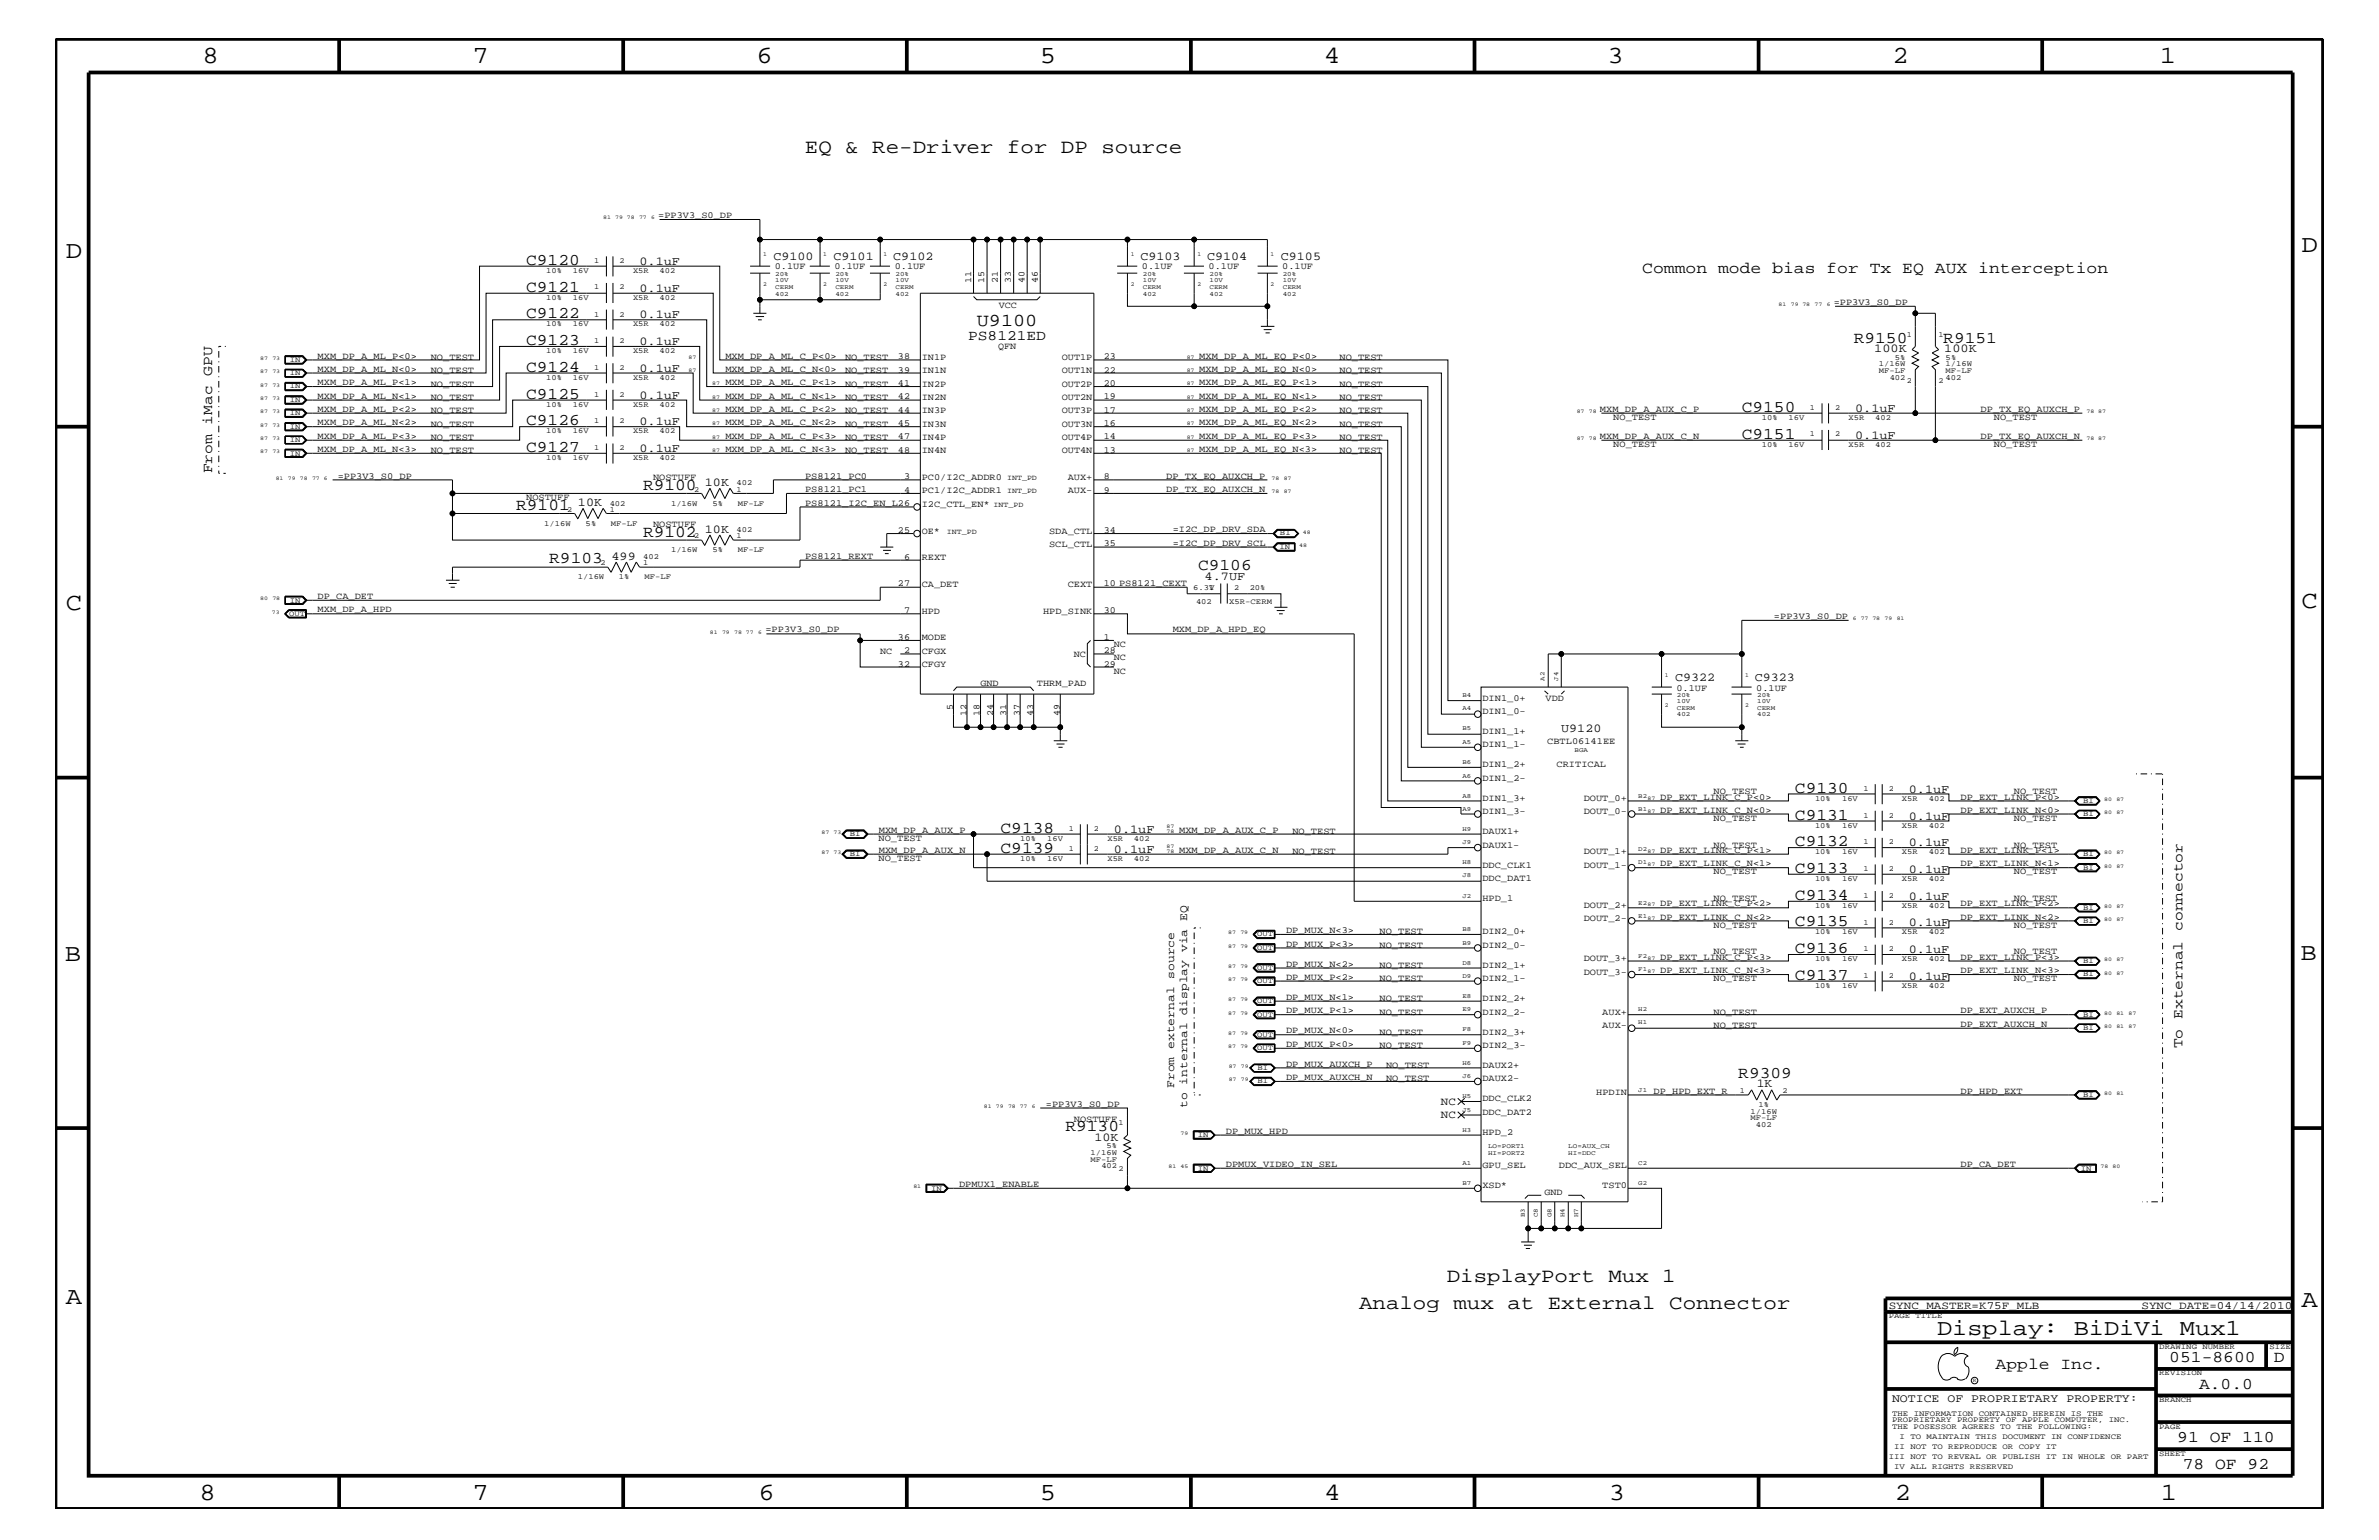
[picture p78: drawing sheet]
<svg xmlns="http://www.w3.org/2000/svg" width="432mm" height="279mm" viewBox="0 0 432 279" stroke-linecap="round" stroke-linejoin="round" font-family="sans-serif">
<defs><g id="words">
<g font-size="4.5">
<text x="36.7" y="11.5">8</text>
<text x="85.8" y="11.5">7</text>
<text x="137.3" y="11.5">6</text>
<text x="188.7" y="11.5">5</text>
<text x="240.3" y="11.5">4</text>
<text x="291.8" y="11.5">3</text>
<text x="343.5" y="11.5">2</text>
<text x="392" y="11.5">1</text>
<text x="11.9" y="46.8">D</text>
<text x="417.7" y="45.7">D</text>
<text x="11.9" y="110.6">C</text>
<text x="417.7" y="110.3">C</text>
<text x="11.8" y="174.3">B</text>
<text x="417.6" y="174.2">B</text>
<text x="11.9" y="236.7">A</text>
<text x="417.7" y="237.1">A</text>
<text x="36.2" y="272.1">8</text>
<text x="85.8" y="272.1">7</text>
<text x="137.7" y="272.1">6</text>
<text x="188.7" y="272.1">5</text>
<text x="240.4" y="272.1">4</text>
<text x="292" y="272.1">3</text>
<text x="343.9" y="272.1">2</text>
<text x="392.2" y="272.1">1</text>
</g>
<text font-size="4.1" x="351.6" y="242.3">Display: BiDiVi Mux1</text>
<g font-size="3.6">
<text x="146.1" y="27.7">EQ &amp; Re-Driver for DP source</text>
<text x="262.6" y="232.6">DisplayPort Mux 1</text>
<text x="246.7" y="237.4">Analog mux at External Connector</text>
</g>
<text font-size="3.3" x="177.3" y="59.2">U9100</text>
<g font-size="3">
<text x="95.5" y="52.9">C9121</text>
<text x="95.5" y="48">C9120</text>
<text x="298.1" y="49.6">Common mode bias for Tx EQ AUX interception</text>
<text x="95.5" y="57.8">C9122</text>
<text x="95.5" y="62.6">C9123</text>
<text x="336.5" y="62.2">R9150</text>
<text x="352.7" y="62.2">R9151</text>
<text x="95.5" y="67.5">C9124</text>
<text x="95.5" y="77.2">C9126</text>
<text x="95.5" y="72.3">C9125</text>
<text x="316.1" y="74.7">C9150</text>
<text x="95.5" y="82">C9127</text>
<text x="316.1" y="79.6">C9151</text>
<text x="116.7" y="88.9">R9100</text>
<text x="93.7" y="92.6">R9101</text>
<text x="116.7" y="97.4">R9102</text>
<text x="99.7" y="102.2">R9103</text>
<text x="217.5" y="103.5">C9106</text>
<text x="325.8" y="143.9">C9130</text>
<text x="325.8" y="148.7">C9131</text>
<text x="181.6" y="151.1">C9138</text>
<text x="181.6" y="154.7">C9139</text>
<text x="325.8" y="153.5">C9132</text>
<text x="325.8" y="158.4">C9133</text>
<text x="325.8" y="163.3">C9134</text>
<text x="325.8" y="168.1">C9135</text>
<text x="325.8" y="172.9">C9136</text>
<text x="325.8" y="177.7">C9137</text>
<text x="315.5" y="195.6">R9309</text>
<text x="193.4" y="205.2">R9130</text>
<text x="362.2" y="248.4">Apple Inc.</text>
<text x="393.7" y="247.1">051-8600</text>
<text x="399.2" y="252">A.0.0</text>
<text x="412.7" y="247.1">D</text>
<text x="395.2" y="261.6">91 OF 110</text>
<text x="396.2" y="266.6">78 OF 92</text>
</g>
<g font-size="2.6">
<text x="175.7" y="61.7">PS8121ED</text>
<text x="38.5" y="85.9" transform="rotate(-90 38.5 85.9)">From iMac GPU</text>
<text x="396.2" y="190.2" transform="rotate(-90 396.2 190.2)">To External connector</text>
</g>
<g font-size="2.2">
<text x="140.4" y="47.1">C9100</text>
<text x="151.3" y="47.1">C9101</text>
<text x="162.1" y="47.1">C9102</text>
<text x="207" y="47.1">C9103</text>
<text x="219.1" y="47.1">C9104</text>
<text x="232.5" y="47.1">C9105</text>
<text x="116.1" y="52.9">0.1uF</text>
<text x="116.1" y="48">0.1uF</text>
<text x="116.1" y="57.8">0.1uF</text>
<text x="116.1" y="62.6">0.1uF</text>
<text x="340.2" y="64">100K</text>
<text x="352.9" y="64">100K</text>
<text x="116.1" y="67.5">0.1uF</text>
<text x="116.1" y="77.2">0.1uF</text>
<text x="116.1" y="72.3">0.1uF</text>
<text x="336.7" y="74.7">0.1uF</text>
<text x="116.1" y="82">0.1uF</text>
<text x="336.7" y="79.6">0.1uF</text>
<text x="127.9" y="88.2">10K</text>
<text x="104.9" y="91.8">10K</text>
<text x="111" y="101.5">499</text>
<text x="127.9" y="96.7">10K</text>
<text x="218.7" y="105.3">4.7UF</text>
<text x="304" y="123.5">C9322</text>
<text x="318.5" y="123.5">C9323</text>
<text x="283.4" y="132.9">U9120</text>
<text x="346.5" y="143.9">0.1uF</text>
<text x="346.5" y="148.7">0.1uF</text>
<text x="202.2" y="151.1">0.1uF</text>
<text x="202.2" y="154.7">0.1uF</text>
<text x="346.5" y="153.5">0.1uF</text>
<text x="346.5" y="158.4">0.1uF</text>
<text x="346.5" y="163.3">0.1uF</text>
<text x="346.5" y="168.1">0.1uF</text>
<text x="346.5" y="172.9">0.1uF</text>
<text x="346.5" y="177.7">0.1uF</text>
<text x="318.9" y="197.3">1K</text>
<text x="198.6" y="207">10K</text>
</g>
<g font-size="2.1">
<text x="213.1" y="197.4" transform="rotate(-90 213.1 197.4)">From external source</text>
<text x="215.5" y="201" transform="rotate(-90 215.5 201)">to internal display via EQ</text>
<text x="343.4" y="254.4">NOTICE OF PROPRIETARY PROPERTY:</text>
</g>
<g font-size="2">
<text x="261.5" y="200.4">NC</text>
<text x="261.5" y="202.9">NC</text>
<text x="342.8" y="237.4">SYNC_MASTER=K75F_MLB</text>
<text x="388.7" y="237.4">SYNC_DATE=04/14/2010</text>
</g>
<g font-size="1.7">
<text x="119.5" y="39.6">=PP3V3_S0_DP</text>
<text x="140.6" y="48.9">0.1UF</text>
<text x="151.5" y="48.9">0.1UF</text>
<text x="162.4" y="48.9">0.1UF</text>
<text x="176.3" y="51.3" transform="rotate(-90 176.3 51.3)">11</text>
<text x="178.6" y="51.3" transform="rotate(-90 178.6 51.3)">15</text>
<text x="181.1" y="51.3" transform="rotate(-90 181.1 51.3)">21</text>
<text x="183.5" y="51.3" transform="rotate(-90 183.5 51.3)">33</text>
<text x="185.9" y="51.3" transform="rotate(-90 185.9 51.3)">40</text>
<text x="188.4" y="51.3" transform="rotate(-90 188.4 51.3)">46</text>
<text x="207.3" y="48.9">0.1UF</text>
<text x="219.4" y="48.9">0.1UF</text>
<text x="232.7" y="48.9">0.1UF</text>
<text x="181.3" y="55.8">VCC</text>
<text x="332.8" y="55.3">=PP3V3_S0_DP</text>
<text x="57.7" y="65.1">MXM_DP_A_ML_P&lt;0&gt;</text>
<text x="78.2" y="65.3">NO_TEST</text>
<text x="131.7" y="65.1">MXM_DP_A_ML_C_P&lt;0&gt;</text>
<text x="153.4" y="65.3">NO_TEST</text>
<text x="163" y="65.1">38</text>
<text x="167.3" y="65.3">IN1P</text>
<text x="181.1" y="63.4">QFN</text>
<text x="192.7" y="65.3">OUT1P</text>
<text x="200.3" y="65.1">23</text>
<text x="217.7" y="65.1">MXM_DP_A_ML_EQ_P&lt;0&gt;</text>
<text x="243.1" y="65.3">NO_TEST</text>
<text x="57.7" y="69.9">MXM_DP_A_ML_P&lt;1&gt;</text>
<text x="57.7" y="67.5">MXM_DP_A_ML_N&lt;0&gt;</text>
<text x="78.2" y="70.1">NO_TEST</text>
<text x="78.2" y="67.7">NO_TEST</text>
<text x="131.7" y="69.9">MXM_DP_A_ML_C_P&lt;1&gt;</text>
<text x="131.7" y="67.5">MXM_DP_A_ML_C_N&lt;0&gt;</text>
<text x="153.4" y="70.1">NO_TEST</text>
<text x="153.4" y="67.7">NO_TEST</text>
<text x="163" y="70">41</text>
<text x="163" y="67.6">39</text>
<text x="167.3" y="67.7">IN1N</text>
<text x="167.3" y="70.1">IN2P</text>
<text x="192.7" y="70.1">OUT2P</text>
<text x="192.7" y="67.7">OUT1N</text>
<text x="200.3" y="70">20</text>
<text x="200.3" y="67.6">22</text>
<text x="217.7" y="67.5">MXM_DP_A_ML_EQ_N&lt;0&gt;</text>
<text x="217.7" y="69.9">MXM_DP_A_ML_EQ_P&lt;1&gt;</text>
<text x="243.1" y="67.7">NO_TEST</text>
<text x="243.1" y="70.1">NO_TEST</text>
<text x="57.7" y="72.3">MXM_DP_A_ML_N&lt;1&gt;</text>
<text x="57.7" y="74.7">MXM_DP_A_ML_P&lt;2&gt;</text>
<text x="57.7" y="77.2">MXM_DP_A_ML_N&lt;2&gt;</text>
<text x="78.2" y="72.6">NO_TEST</text>
<text x="78.2" y="75">NO_TEST</text>
<text x="78.2" y="77.4">NO_TEST</text>
<text x="131.7" y="74.7">MXM_DP_A_ML_C_P&lt;2&gt;</text>
<text x="131.7" y="77.2">MXM_DP_A_ML_C_N&lt;2&gt;</text>
<text x="131.7" y="72.3">MXM_DP_A_ML_C_N&lt;1&gt;</text>
<text x="153.4" y="75">NO_TEST</text>
<text x="153.4" y="77.4">NO_TEST</text>
<text x="153.4" y="72.6">NO_TEST</text>
<text x="163" y="74.9">44</text>
<text x="163" y="77.3">45</text>
<text x="163" y="72.4">42</text>
<text x="167.3" y="72.6">IN2N</text>
<text x="167.3" y="75">IN3P</text>
<text x="167.3" y="77.4">IN3N</text>
<text x="192.7" y="77.4">OUT3N</text>
<text x="192.7" y="75">OUT3P</text>
<text x="192.7" y="72.6">OUT2N</text>
<text x="200.3" y="74.9">17</text>
<text x="200.3" y="77.3">16</text>
<text x="200.3" y="72.4">19</text>
<text x="217.7" y="72.3">MXM_DP_A_ML_EQ_N&lt;1&gt;</text>
<text x="217.7" y="77.2">MXM_DP_A_ML_EQ_N&lt;2&gt;</text>
<text x="217.7" y="74.7">MXM_DP_A_ML_EQ_P&lt;2&gt;</text>
<text x="243.1" y="72.6">NO_TEST</text>
<text x="243.1" y="77.4">NO_TEST</text>
<text x="243.1" y="75">NO_TEST</text>
<text x="290.4" y="74.7">MXM_DP_A_AUX_C_P</text>
<text x="292.8" y="76.2">NO_TEST</text>
<text x="359.5" y="74.7">DP_TX_EQ_AUXCH_P</text>
<text x="361.9" y="76.2">NO_TEST</text>
<text x="57.7" y="79.6">MXM_DP_A_ML_P&lt;3&gt;</text>
<text x="57.7" y="82">MXM_DP_A_ML_N&lt;3&gt;</text>
<text x="78.2" y="79.9">NO_TEST</text>
<text x="78.2" y="82.2">NO_TEST</text>
<text x="131.7" y="79.6">MXM_DP_A_ML_C_P&lt;3&gt;</text>
<text x="131.7" y="82">MXM_DP_A_ML_C_N&lt;3&gt;</text>
<text x="153.4" y="79.9">NO_TEST</text>
<text x="153.4" y="82.2">NO_TEST</text>
<text x="163" y="79.7">47</text>
<text x="163" y="82.2">48</text>
<text x="167.3" y="79.9">IN4P</text>
<text x="167.3" y="82.2">IN4N</text>
<text x="192.7" y="82.2">OUT4N</text>
<text x="192.7" y="79.9">OUT4P</text>
<text x="200.3" y="79.7">14</text>
<text x="200.3" y="82.2">13</text>
<text x="217.7" y="82">MXM_DP_A_ML_EQ_N&lt;3&gt;</text>
<text x="217.7" y="79.6">MXM_DP_A_ML_EQ_P&lt;3&gt;</text>
<text x="243.1" y="82.2">NO_TEST</text>
<text x="243.1" y="79.9">NO_TEST</text>
<text x="290.4" y="79.6">MXM_DP_A_AUX_C_N</text>
<text x="292.8" y="81.1">NO_TEST</text>
<text x="359.5" y="79.6">DP_TX_EQ_AUXCH_N</text>
<text x="361.9" y="81.1">NO_TEST</text>
<text x="61.3" y="86.9">=PP3V3_S0_DP</text>
<text x="118.5" y="87.1">NOSTUFF</text>
<text x="146.1" y="86.9">PS8121_PC0</text>
<text x="146.1" y="89.3">PS8121_PC1</text>
<text x="164.1" y="89.4">4</text>
<text x="164.1" y="87">3</text>
<text x="167.3" y="87.1">PC0/I2C_ADDR0</text>
<text x="167.3" y="89.5">PC1/I2C_ADDR1</text>
<text x="193.8" y="87.1">AUX+</text>
<text x="193.8" y="89.5">AUX-</text>
<text x="200.3" y="87">8</text>
<text x="200.3" y="89.4">9</text>
<text x="211.7" y="86.9">DP_TX_EQ_AUXCH_P</text>
<text x="211.7" y="89.3">DP_TX_EQ_AUXCH_N</text>
<text x="95.5" y="90.7">NOSTUFF</text>
<text x="118.5" y="95.6">NOSTUFF</text>
<text x="146.1" y="91.7">PS8121_I2C_EN_L26</text>
<text x="167.3" y="92">I2C_CTL_EN*</text>
<text x="146.1" y="101.4">PS8121_REXT</text>
<text x="163" y="96.7">25</text>
<text x="164.1" y="101.5">6</text>
<text x="167.3" y="101.6">REXT</text>
<text x="167.3" y="96.8">OE*</text>
<text x="190.4" y="96.8">SDA_CTL</text>
<text x="190.4" y="99.3">SCL_CTL</text>
<text x="200.3" y="96.7">34</text>
<text x="200.3" y="99.1">35</text>
<text x="212.9" y="96.5">=I2C_DP_DRV_SDA</text>
<text x="212.9" y="99">=I2C_DP_DRV_SCL</text>
<text x="163" y="106.4">27</text>
<text x="167.3" y="106.5">CA_DET</text>
<text x="193.8" y="106.5">CEXT</text>
<text x="200.3" y="106.4">10 PS8121_CEXT</text>
<text x="57.7" y="111.1">MXM_DP_A_HPD</text>
<text x="57.7" y="108.7">DP_CA_DET</text>
<text x="164.1" y="111.2">7</text>
<text x="167.3" y="111.4">HPD</text>
<text x="189.3" y="111.4">HPD_SINK</text>
<text x="200.3" y="111.2">30</text>
<text x="322" y="112.3">=PP3V3_S0_DP</text>
<text x="138.9" y="114.8">=PP3V3_S0_DP</text>
<text x="159.8" y="118.6">NC</text>
<text x="163" y="116.1">36</text>
<text x="164.1" y="118.5">2</text>
<text x="167.3" y="118.6">CFGX</text>
<text x="167.3" y="116.2">MODE</text>
<text x="194.9" y="119.2">NC</text>
<text x="200.3" y="118.5">28</text>
<text x="200.3" y="116.1">1</text>
<text x="202.2" y="117.4">NC</text>
<text x="202.2" y="119.8">NC</text>
<text x="212.9" y="114.8">MXM_DP_A_HPD_EQ</text>
<text x="163" y="120.9">32</text>
<text x="167.3" y="121">CFGY</text>
<text x="178" y="124.4">GND</text>
<text x="188.2" y="124.4">THRM_PAD</text>
<text x="200.3" y="120.9">29</text>
<text x="202.2" y="122.3">NC</text>
<text x="304.3" y="125.3">0.1UF</text>
<text x="318.8" y="125.3">0.1UF</text>
<text x="173" y="128.8" transform="rotate(-90 173 128.8)">5</text>
<text x="175.4" y="129.9" transform="rotate(-90 175.4 129.9)">12</text>
<text x="177.8" y="129.9" transform="rotate(-90 177.8 129.9)">18</text>
<text x="180.3" y="129.9" transform="rotate(-90 180.3 129.9)">24</text>
<text x="182.6" y="129.9" transform="rotate(-90 182.6 129.9)">31</text>
<text x="185.1" y="129.9" transform="rotate(-90 185.1 129.9)">37</text>
<text x="187.5" y="129.9" transform="rotate(-90 187.5 129.9)">43</text>
<text x="192.4" y="129.9" transform="rotate(-90 192.4 129.9)">49</text>
<text x="269.1" y="129.6">DIN1_0-</text>
<text x="269.1" y="127.1">DIN1_0+</text>
<text x="280.5" y="127.1">VDD</text>
<text x="269.1" y="133.2">DIN1_1+</text>
<text x="269.1" y="135.6">DIN1_1-</text>
<text x="280.8" y="135">CBTL06141EE</text>
<text x="269.1" y="141.7">DIN1_2-</text>
<text x="269.1" y="139.2">DIN1_2+</text>
<text x="282.5" y="139.2">CRITICAL</text>
<text x="269.1" y="147.7">DIN1_3-</text>
<text x="269.1" y="145.3">DIN1_3+</text>
<text x="287.4" y="145.3">DOUT_0+</text>
<text x="287.4" y="147.7">DOUT_0-</text>
<text x="301.3" y="145.1">DP_EXT_LINK_C_P&lt;0&gt;</text>
<text x="301.3" y="147.5">DP_EXT_LINK_C_N&lt;0&gt;</text>
<text x="311" y="144">NO_TEST</text>
<text x="311" y="149">NO_TEST</text>
<text x="355.9" y="145.1">DP_EXT_LINK_P&lt;0&gt;</text>
<text x="355.9" y="147.5">DP_EXT_LINK_N&lt;0&gt;</text>
<text x="365.5" y="144">NO_TEST</text>
<text x="365.5" y="149">NO_TEST</text>
<text x="159.5" y="152.6">NO_TEST</text>
<text x="159.5" y="151.1">MXM_DP_A_AUX_P</text>
<text x="159.5" y="154.7">MXM_DP_A_AUX_N</text>
<text x="214" y="151.1">MXM_DP_A_AUX_C_P</text>
<text x="214" y="154.7">MXM_DP_A_AUX_C_N</text>
<text x="234.6" y="155">NO_TEST</text>
<text x="234.6" y="151.3">NO_TEST</text>
<text x="269.1" y="151.3">DAUX1+</text>
<text x="269.1" y="153.8">DAUX1-</text>
<text x="287.4" y="155">DOUT_1+</text>
<text x="301.3" y="154.7">DP_EXT_LINK_C_P&lt;1&gt;</text>
<text x="311" y="153.8">NO_TEST</text>
<text x="355.9" y="154.7">DP_EXT_LINK_P&lt;1&gt;</text>
<text x="365.5" y="153.8">NO_TEST</text>
<text x="159.5" y="156.2">NO_TEST</text>
<text x="269.1" y="157.4">DDC_CLK1</text>
<text x="269.1" y="159.9">DDC_DAT1</text>
<text x="287.4" y="157.4">DOUT_1-</text>
<text x="301.3" y="157.2">DP_EXT_LINK_C_N&lt;1&gt;</text>
<text x="311" y="158.6">NO_TEST</text>
<text x="355.9" y="157.2">DP_EXT_LINK_N&lt;1&gt;</text>
<text x="365.5" y="158.6">NO_TEST</text>
<text x="269.1" y="163.5">HPD_1</text>
<text x="287.4" y="164.7">DOUT_2+</text>
<text x="287.4" y="167.1">DOUT_2-</text>
<text x="301.3" y="164.5">DP_EXT_LINK_C_P&lt;2&gt;</text>
<text x="301.3" y="166.9">DP_EXT_LINK_C_N&lt;2&gt;</text>
<text x="311" y="163.5">NO_TEST</text>
<text x="355.9" y="164.5">DP_EXT_LINK_P&lt;2&gt;</text>
<text x="355.9" y="166.9">DP_EXT_LINK_N&lt;2&gt;</text>
<text x="365.5" y="163.5">NO_TEST</text>
<text x="233.4" y="171.7">DP_MUX_P&lt;3&gt;</text>
<text x="233.4" y="169.3">DP_MUX_N&lt;3&gt;</text>
<text x="250.4" y="172">NO_TEST</text>
<text x="250.4" y="169.5">NO_TEST</text>
<text x="269.1" y="172">DIN2_0-</text>
<text x="269.1" y="169.5">DIN2_0+</text>
<text x="311" y="173.2">NO_TEST</text>
<text x="311" y="168.3">NO_TEST</text>
<text x="365.5" y="168.3">NO_TEST</text>
<text x="365.5" y="173.2">NO_TEST</text>
<text x="233.4" y="177.7">DP_MUX_P&lt;2&gt;</text>
<text x="233.4" y="175.4">DP_MUX_N&lt;2&gt;</text>
<text x="250.4" y="178">NO_TEST</text>
<text x="250.4" y="175.6">NO_TEST</text>
<text x="269.1" y="175.6">DIN2_1+</text>
<text x="269.1" y="178">DIN2_1-</text>
<text x="287.4" y="174.4">DOUT_3+</text>
<text x="287.4" y="176.8">DOUT_3-</text>
<text x="301.3" y="176.6">DP_EXT_LINK_C_N&lt;3&gt;</text>
<text x="301.3" y="174.2">DP_EXT_LINK_C_P&lt;3&gt;</text>
<text x="311" y="178">NO_TEST</text>
<text x="355.9" y="176.6">DP_EXT_LINK_N&lt;3&gt;</text>
<text x="355.9" y="174.2">DP_EXT_LINK_P&lt;3&gt;</text>
<text x="365.5" y="178">NO_TEST</text>
<text x="233.4" y="181.4">DP_MUX_N&lt;1&gt;</text>
<text x="233.4" y="183.8">DP_MUX_P&lt;1&gt;</text>
<text x="250.4" y="181.6">NO_TEST</text>
<text x="250.4" y="184.1">NO_TEST</text>
<text x="269.1" y="181.6">DIN2_2+</text>
<text x="269.1" y="184.1">DIN2_2-</text>
<text x="290.8" y="184.1">AUX+</text>
<text x="311" y="184.1">NO_TEST</text>
<text x="355.9" y="183.8">DP_EXT_AUXCH_P</text>
<text x="233.4" y="187.5">DP_MUX_N&lt;0&gt;</text>
<text x="233.4" y="189.9">DP_MUX_P&lt;0&gt;</text>
<text x="250.4" y="187.7">NO_TEST</text>
<text x="250.4" y="190.2">NO_TEST</text>
<text x="269.1" y="187.7">DIN2_3+</text>
<text x="269.1" y="190.2">DIN2_3-</text>
<text x="290.8" y="186.5">AUX-</text>
<text x="311" y="186.5">NO_TEST</text>
<text x="355.9" y="186.3">DP_EXT_AUXCH_N</text>
<text x="233.4" y="195.9">DP_MUX_AUXCH_N</text>
<text x="233.4" y="193.6">DP_MUX_AUXCH_P</text>
<text x="251.6" y="196.2">NO_TEST</text>
<text x="251.6" y="193.7">NO_TEST</text>
<text x="269.1" y="196.2">DAUX2-</text>
<text x="269.1" y="193.7">DAUX2+</text>
<text x="189.8" y="200.9">=PP3V3_S0_DP</text>
<text x="194.9" y="203.5">NOSTUFF</text>
<text x="269.1" y="202.3">DDC_DAT2</text>
<text x="269.1" y="199.8">DDC_CLK2</text>
<text x="289.7" y="198.7">HPDIN</text>
<text x="300.1" y="198.4">DP_HPD_EXT_R</text>
<text x="355.9" y="198.4">DP_HPD_EXT</text>
<text x="222.5" y="205.7">DP_MUX_HPD</text>
<text x="269.1" y="205.9">HPD_2</text>
<text x="174.1" y="215.3">DPMUX1_ENABLE</text>
<text x="222.5" y="211.7">DPMUX_VIDEO_IN_SEL</text>
<text x="269.1" y="215.6">XSD*</text>
<text x="269.1" y="211.9">GPU_SEL</text>
<text x="283" y="211.9">DDC_AUX_SEL</text>
<text x="290.8" y="215.6">TST0</text>
<text x="355.9" y="211.7">DP_CA_DET</text>
<text x="280.3" y="216.9">GND</text>
</g>
<g font-size="1.4">
<text x="107.9" y="47.7">1</text>
<text x="112.4" y="47.7">2</text>
<text x="99.1" y="49.6">10%</text>
<text x="104" y="49.6">16V</text>
<text x="107.9" y="52.5">1</text>
<text x="112.4" y="52.5">2</text>
<text x="114.9" y="49.6">X5R</text>
<text x="119.7" y="49.6">402</text>
<text x="99.1" y="54.4">10%</text>
<text x="99.1" y="59.2">10%</text>
<text x="104" y="54.4">16V</text>
<text x="104" y="59.2">16V</text>
<text x="107.9" y="57.4">1</text>
<text x="112.4" y="57.4">2</text>
<text x="114.9" y="59.2">X5R</text>
<text x="114.9" y="54.4">X5R</text>
<text x="119.7" y="54.4">402</text>
<text x="119.7" y="59.2">402</text>
<text x="52.6" y="65.6">IN</text>
<text x="99.1" y="64">10%</text>
<text x="104" y="64">16V</text>
<text x="107.9" y="62.3">1</text>
<text x="112.4" y="62.3">2</text>
<text x="114.9" y="64">X5R</text>
<text x="119.7" y="64">402</text>
<text x="343.9" y="65.3">5%</text>
<text x="346.1" y="61.1">1</text>
<text x="351.9" y="61.1">1</text>
<text x="353.1" y="65.3">5%</text>
<text x="52.6" y="68.1">IN</text>
<text x="52.6" y="70.5">IN</text>
<text x="99.1" y="68.9">10%</text>
<text x="104" y="68.9">16V</text>
<text x="107.9" y="72">1</text>
<text x="107.9" y="67.1">1</text>
<text x="112.4" y="72">2</text>
<text x="112.4" y="67.1">2</text>
<text x="114.9" y="68.9">X5R</text>
<text x="119.7" y="68.9">402</text>
<text x="341" y="67.7">MF-LF</text>
<text x="341" y="66.5">1/16W</text>
<text x="343" y="68.9">402</text>
<text x="346.1" y="69.5">2</text>
<text x="351.9" y="69.5">2</text>
<text x="353.1" y="67.7">MF-LF</text>
<text x="353.1" y="68.9">402</text>
<text x="353.1" y="66.5">1/16W</text>
<text x="52.6" y="72.9">IN</text>
<text x="52.6" y="77.8">IN</text>
<text x="52.6" y="75.4">IN</text>
<text x="99.1" y="73.8">10%</text>
<text x="104" y="73.8">16V</text>
<text x="107.9" y="76.8">1</text>
<text x="112.4" y="76.8">2</text>
<text x="114.9" y="73.8">X5R</text>
<text x="119.7" y="73.8">402</text>
<text x="319.8" y="76.2">10%</text>
<text x="324.6" y="76.2">16V</text>
<text x="328.5" y="74.4">1</text>
<text x="333.1" y="74.4">2</text>
<text x="335.5" y="76.2">X5R</text>
<text x="340.4" y="76.2">402</text>
<text x="52.6" y="82.7">IN</text>
<text x="52.6" y="80.2">IN</text>
<text x="99.1" y="83.5">10%</text>
<text x="99.1" y="78.6">10%</text>
<text x="104" y="83.5">16V</text>
<text x="104" y="78.6">16V</text>
<text x="107.9" y="81.6">1</text>
<text x="112.4" y="81.6">2</text>
<text x="114.9" y="83.5">X5R</text>
<text x="114.9" y="78.6">X5R</text>
<text x="119.7" y="83.5">402</text>
<text x="119.7" y="78.6">402</text>
<text x="319.8" y="81.1">10%</text>
<text x="324.6" y="81.1">16V</text>
<text x="328.5" y="79.2">1</text>
<text x="333.1" y="79.2">2</text>
<text x="335.5" y="81.1">X5R</text>
<text x="340.4" y="81.1">402</text>
<text x="126" y="89.2">2</text>
<text x="133.7" y="88.1">402</text>
<text x="133.7" y="89.2">1</text>
<text x="182.8" y="87.1">INT_PD</text>
<text x="182.8" y="89.5">INT_PD</text>
<text x="98.8" y="95.4">1/16W</text>
<text x="103" y="92.8">2</text>
<text x="106.3" y="95.4">5%</text>
<text x="110.7" y="91.7">402</text>
<text x="110.7" y="92.8">1</text>
<text x="110.9" y="95.4">MF-LF</text>
<text x="121.8" y="91.7">1/16W</text>
<text x="129.3" y="91.7">5%</text>
<text x="133.9" y="91.7">MF-LF</text>
<text x="180.3" y="92">INT_PD</text>
<text x="116.8" y="101.4">402</text>
<text x="121.8" y="100.2">1/16W</text>
<text x="126" y="97.6">2</text>
<text x="129.3" y="100.2">5%</text>
<text x="133.7" y="96.5">402</text>
<text x="133.7" y="97.6">1</text>
<text x="133.9" y="100.2">MF-LF</text>
<text x="171.9" y="96.8">INT_PD</text>
<text x="232.2" y="99.6">IN</text>
<text x="232.3" y="97.1">BI</text>
<text x="104.9" y="105">1/16W</text>
<text x="109" y="102.5">2</text>
<text x="112.3" y="105">1%</text>
<text x="116.8" y="102.5">1</text>
<text x="117" y="105">MF-LF</text>
<text x="216.6" y="107.1">6.3V</text>
<text x="219.5" y="107.1">1</text>
<text x="224" y="107.1">2</text>
<text x="226.8" y="107.1">20%</text>
<text x="52.5" y="111.7">OUT</text>
<text x="52.6" y="109.3">IN</text>
<text x="217.1" y="109.5">402</text>
<text x="223.1" y="109.5">X5R-CERM</text>
<text x="338.2" y="143.5">1</text>
<text x="342.8" y="143.5">2</text>
<text x="329.4" y="145.3">10%</text>
<text x="334.3" y="145.3">16V</text>
<text x="338.2" y="148.4">1</text>
<text x="342.8" y="148.4">2</text>
<text x="345.2" y="145.3">X5R</text>
<text x="350.1" y="145.3">402</text>
<text x="378.1" y="145.7">BI</text>
<text x="378.1" y="148.1">BI</text>
<text x="154.3" y="151.8">BI</text>
<text x="154.3" y="155.4">BI</text>
<text x="185.2" y="152.6">10%</text>
<text x="190.1" y="152.6">16V</text>
<text x="194" y="150.7">1</text>
<text x="194" y="154.4">1</text>
<text x="198.5" y="150.7">2</text>
<text x="198.5" y="154.4">2</text>
<text x="201" y="152.6">X5R</text>
<text x="205.8" y="152.6">402</text>
<text x="329.4" y="150.1">10%</text>
<text x="329.4" y="155">10%</text>
<text x="334.3" y="155">16V</text>
<text x="334.3" y="150.1">16V</text>
<text x="338.2" y="153.2">1</text>
<text x="342.8" y="153.2">2</text>
<text x="345.2" y="155">X5R</text>
<text x="345.2" y="150.1">X5R</text>
<text x="350.1" y="155">402</text>
<text x="350.1" y="150.1">402</text>
<text x="378.1" y="155.4">BI</text>
<text x="185.2" y="156.2">10%</text>
<text x="190.1" y="156.2">16V</text>
<text x="201" y="156.2">X5R</text>
<text x="205.8" y="156.2">402</text>
<text x="329.4" y="159.9">10%</text>
<text x="334.3" y="159.9">16V</text>
<text x="338.2" y="158">1</text>
<text x="342.8" y="158">2</text>
<text x="345.2" y="159.9">X5R</text>
<text x="350.1" y="159.9">402</text>
<text x="378.1" y="157.8">BI</text>
<text x="329.4" y="164.7">10%</text>
<text x="334.3" y="164.7">16V</text>
<text x="338.2" y="167.8">1</text>
<text x="338.2" y="162.8">1</text>
<text x="342.8" y="167.8">2</text>
<text x="342.8" y="162.8">2</text>
<text x="345.2" y="164.7">X5R</text>
<text x="350.1" y="164.7">402</text>
<text x="378.1" y="167.5">BI</text>
<text x="378.1" y="165">BI</text>
<text x="228.2" y="169.9">OUT</text>
<text x="228.2" y="172.3">OUT</text>
<text x="329.4" y="169.5">10%</text>
<text x="334.3" y="169.5">16V</text>
<text x="338.2" y="172.6">1</text>
<text x="342.8" y="172.6">2</text>
<text x="345.2" y="169.5">X5R</text>
<text x="350.1" y="169.5">402</text>
<text x="228.2" y="176">OUT</text>
<text x="228.2" y="178.4">OUT</text>
<text x="329.4" y="179.3">10%</text>
<text x="329.4" y="174.4">10%</text>
<text x="334.3" y="179.3">16V</text>
<text x="334.3" y="174.4">16V</text>
<text x="338.2" y="177.4">1</text>
<text x="342.8" y="177.4">2</text>
<text x="345.2" y="179.3">X5R</text>
<text x="345.2" y="174.4">X5R</text>
<text x="350.1" y="179.3">402</text>
<text x="350.1" y="174.4">402</text>
<text x="378.1" y="174.8">BI</text>
<text x="378.1" y="177.2">BI</text>
<text x="228.2" y="182.1">OUT</text>
<text x="228.2" y="184.4">OUT</text>
<text x="378.1" y="184.4">BI</text>
<text x="228.2" y="190.5">OUT</text>
<text x="228.2" y="188.1">OUT</text>
<text x="378.1" y="186.9">BI</text>
<text x="228.3" y="196.5">BI</text>
<text x="228.3" y="194.2">BI</text>
<text x="315.8" y="198.2">1</text>
<text x="317.7" y="203.2">MF-LF</text>
<text x="317.7" y="202">1/16W</text>
<text x="319.2" y="200.9">1%</text>
<text x="323.5" y="198.2">2</text>
<text x="378.1" y="199">BI</text>
<text x="198" y="209.6">1/16W</text>
<text x="200.8" y="208.3">5%</text>
<text x="203" y="204.1">1</text>
<text x="217.4" y="206.3">IN</text>
<text x="318.7" y="204.4">402</text>
<text x="198" y="210.8">MF-LF</text>
<text x="199.9" y="211.9">402</text>
<text x="203" y="212.5">2</text>
<text x="217.4" y="212.4">IN</text>
<text x="377.7" y="212.4">IN</text>
<text x="169" y="216">IN</text>
<text x="342.8" y="239.2">PAGE TITLE</text>
<text x="391.9" y="244.7">DRAWING NUMBER</text>
<text x="411.9" y="244.7">SIZE</text>
<text x="391.9" y="249.5">REVISION</text>
<text x="343.4" y="256.8">THE INFORMATION CONTAINED HEREIN IS THE</text>
<text x="391.9" y="254.4">BRANCH</text>
<text x="343.4" y="259.3">THE POSESSOR AGREES TO THE FOLLOWING:</text>
<text x="343.4" y="258">PROPRIETARY PROPERTY OF APPLE COMPUTER, INC.</text>
<text x="343.8" y="262.9">II NOT TO REPRODUCE OR COPY IT</text>
<text x="344.8" y="261.1">I TO MAINTAIN THIS DOCUMENT IN CONFIDENCE</text>
<text x="391.9" y="259.3">PAGE</text>
<text x="342.8" y="264.7">III NOT TO REVEAL OR PUBLISH IT IN WHOLE OR PART</text>
<text x="343.8" y="266.6">IV ALL RIGHTS RESERVED</text>
<text x="391.9" y="264.1">SHEET</text>
</g>
<g font-size="1.2">
<text x="140.7" y="50.2">20%</text>
<text x="140.7" y="51.3">10V</text>
<text x="140.7" y="52.4">CERM</text>
<text x="140.7" y="53.6">402</text>
<text x="151.6" y="50.2">20%</text>
<text x="151.6" y="51.3">10V</text>
<text x="151.6" y="52.4">CERM</text>
<text x="151.6" y="53.6">402</text>
<text x="162.6" y="50.2">20%</text>
<text x="162.6" y="51.3">10V</text>
<text x="162.6" y="52.4">CERM</text>
<text x="162.6" y="53.6">402</text>
<text x="207.4" y="50.2">20%</text>
<text x="207.4" y="51.3">10V</text>
<text x="207.4" y="52.4">CERM</text>
<text x="207.4" y="53.6">402</text>
<text x="219.5" y="50.2">20%</text>
<text x="219.5" y="51.3">10V</text>
<text x="219.5" y="52.4">CERM</text>
<text x="219.5" y="53.6">402</text>
<text x="232.8" y="50.2">20%</text>
<text x="232.8" y="51.3">10V</text>
<text x="232.8" y="52.4">CERM</text>
<text x="232.8" y="53.6">402</text>
<text x="280.3" y="123.5" transform="rotate(-90 280.3 123.5)">A2</text>
<text x="282.8" y="123.5" transform="rotate(-90 282.8 123.5)">J4</text>
<text x="265.4" y="126.5">B4</text>
<text x="265.4" y="128.9">A4</text>
<text x="304.4" y="130">402</text>
<text x="304.4" y="128.8">CERM</text>
<text x="304.4" y="127.6">10V</text>
<text x="304.4" y="126.5">20%</text>
<text x="318.9" y="128.8">CERM</text>
<text x="318.9" y="127.6">10V</text>
<text x="318.9" y="126.5">20%</text>
<text x="318.9" y="130">402</text>
<text x="265.4" y="132.5">B5</text>
<text x="265.4" y="135">A5</text>
<text x="285.8" y="136.5">BGA</text>
<text x="265.4" y="138.6">B6</text>
<text x="265.4" y="141.1">A6</text>
<text x="265.4" y="144.7">A8</text>
<text x="265.4" y="147.1">A9</text>
<text x="297.3" y="144.7">B2</text>
<text x="297.3" y="147.1">B1</text>
<text x="265.4" y="150.7">H9</text>
<text x="265.4" y="153.2">J9</text>
<text x="297.3" y="154.4">D2</text>
<text x="265.4" y="159.2">J8</text>
<text x="265.4" y="156.8">H8</text>
<text x="297.3" y="156.8">D1</text>
<text x="265.4" y="162.8">J2</text>
<text x="297.3" y="164.1">E2</text>
<text x="297.3" y="166.5">E1</text>
<text x="265.4" y="168.9">B8</text>
<text x="265.4" y="171.4">B9</text>
<text x="297.3" y="173.8">F2</text>
<text x="265.4" y="175">D8</text>
<text x="265.4" y="177.4">D9</text>
<text x="297.3" y="176.2">F1</text>
<text x="265.4" y="181">E8</text>
<text x="265.4" y="183.5">E9</text>
<text x="297.3" y="183.5">H2</text>
<text x="297.3" y="185.9">H1</text>
<text x="265.4" y="187.1">F8</text>
<text x="265.4" y="189.5">F9</text>
<text x="265.4" y="193.2">H6</text>
<text x="265.4" y="195.6">J6</text>
<text x="265.4" y="201.7">J5</text>
<text x="265.4" y="199.2">H5</text>
<text x="297.3" y="198.1">J1</text>
<text x="265.4" y="205.3">H3</text>
<text x="270.1" y="208.3">LO=PORT1</text>
<text x="270.1" y="209.6">HI=PORT2</text>
<text x="284.6" y="209.6">HI=DDC</text>
<text x="284.6" y="208.3">LO=AUX_CH</text>
<text x="265.4" y="215">B7</text>
<text x="265.4" y="211.4">A1</text>
<text x="297.3" y="215">G2</text>
<text x="297.3" y="211.4">C2</text>
<text x="276.8" y="220.8" transform="rotate(-90 276.8 220.8)">B3</text>
<text x="279.1" y="220.8" transform="rotate(-90 279.1 220.8)">C8</text>
<text x="281.6" y="220.8" transform="rotate(-90 281.6 220.8)">G8</text>
<text x="284" y="220.8" transform="rotate(-90 284 220.8)">H4</text>
<text x="286.4" y="220.8" transform="rotate(-90 286.4 220.8)">H7</text>
</g>
<g font-size="1.1">
<text x="138.5" y="46.5">1</text>
<text x="149.4" y="46.5">1</text>
<text x="160.4" y="46.5">1</text>
<text x="205.2" y="46.5">1</text>
<text x="217.3" y="46.5">1</text>
<text x="230.6" y="46.5">1</text>
<text x="138.5" y="51.9">2</text>
<text x="149.4" y="51.9">2</text>
<text x="160.4" y="51.9">2</text>
<text x="205.2" y="51.9">2</text>
<text x="217.3" y="51.9">2</text>
<text x="230.6" y="51.9">2</text>
<text x="302.2" y="122.9">1</text>
<text x="316.7" y="122.9">1</text>
<text x="302.2" y="128.3">2</text>
<text x="316.7" y="128.3">2</text>
</g>
<g font-size="1">
<text x="109.5" y="39.8">81</text>
<text x="111.7" y="39.8">79 78</text>
<text x="116" y="39.8">77</text>
<text x="118.2" y="39.8">6</text>
<text x="322.8" y="55.6">81</text>
<text x="325" y="55.6">79 78</text>
<text x="329.4" y="55.6">77</text>
<text x="331.6" y="55.6">6</text>
<text x="47.2" y="65.3">87</text>
<text x="49.4" y="65.3">73</text>
<text x="125" y="65.1">87</text>
<text x="215.4" y="65.1">87</text>
<text x="47.2" y="67.7">87</text>
<text x="47.2" y="70.1">87</text>
<text x="49.4" y="67.7">73</text>
<text x="49.4" y="70.1">73</text>
<text x="125" y="67.5">87</text>
<text x="129.3" y="69.9">87</text>
<text x="215.4" y="69.9">87</text>
<text x="215.4" y="67.5">87</text>
<text x="47.2" y="72.6">87</text>
<text x="47.2" y="77.4">87</text>
<text x="47.2" y="75">87</text>
<text x="49.4" y="72.6">73</text>
<text x="49.4" y="77.4">73</text>
<text x="49.4" y="75">73</text>
<text x="129.3" y="77.2">87</text>
<text x="129.3" y="72.3">87</text>
<text x="129.3" y="74.7">87</text>
<text x="215.4" y="72.3">87</text>
<text x="215.4" y="77.2">87</text>
<text x="215.4" y="74.7">87</text>
<text x="286.2" y="75">87</text>
<text x="288.4" y="75">78</text>
<text x="378.7" y="75">78 87</text>
<text x="47.2" y="82.2">87</text>
<text x="47.2" y="79.9">87</text>
<text x="49.4" y="82.2">73</text>
<text x="49.4" y="79.9">73</text>
<text x="129.3" y="79.6">87</text>
<text x="129.3" y="82">87</text>
<text x="215.4" y="79.6">87</text>
<text x="215.4" y="82">87</text>
<text x="286.2" y="79.9">87</text>
<text x="288.4" y="79.9">78</text>
<text x="378.7" y="79.9">78 87</text>
<text x="50" y="87.1">81</text>
<text x="52.2" y="87.1">79</text>
<text x="54.4" y="87.1">78</text>
<text x="56.6" y="87.1">77 6</text>
<text x="230.8" y="87.1">78</text>
<text x="230.8" y="89.5">78</text>
<text x="233" y="87.1">87</text>
<text x="233" y="89.5">87</text>
<text x="235.8" y="99.3">48</text>
<text x="236.5" y="96.8">48</text>
<text x="47.2" y="108.9">80</text>
<text x="49.4" y="111.4">73</text>
<text x="49.4" y="108.9">78</text>
<text x="336.3" y="112.6">6</text>
<text x="337.7" y="112.6">77 78</text>
<text x="342.1" y="112.6">79</text>
<text x="344.3" y="112.6">81</text>
<text x="128.9" y="115">81</text>
<text x="131.1" y="115">79</text>
<text x="133.3" y="115">78 77</text>
<text x="137.6" y="115">6</text>
<text x="299" y="145.1">87</text>
<text x="299" y="147.5">87</text>
<text x="381.9" y="145.3">80</text>
<text x="381.9" y="147.7">80</text>
<text x="384.1" y="145.3">87</text>
<text x="384.1" y="147.7">87</text>
<text x="149.1" y="151.3">87</text>
<text x="149.1" y="155">87</text>
<text x="151.3" y="151.3">73</text>
<text x="151.3" y="155">73</text>
<text x="211.8" y="154.7">78</text>
<text x="211.8" y="153.9">87</text>
<text x="211.8" y="151.1">78</text>
<text x="211.8" y="150.2">87</text>
<text x="299" y="154.7">87</text>
<text x="381.9" y="155">80</text>
<text x="384.1" y="155">87</text>
<text x="299" y="157.2">87</text>
<text x="381.9" y="157.4">80</text>
<text x="384.1" y="157.4">87</text>
<text x="299" y="166.9">87</text>
<text x="299" y="164.5">87</text>
<text x="381.9" y="167.1">80</text>
<text x="381.9" y="164.7">80</text>
<text x="384.1" y="167.1">87</text>
<text x="384.1" y="164.7">87</text>
<text x="222.9" y="169.5">87</text>
<text x="222.9" y="172">87</text>
<text x="225.1" y="169.5">79</text>
<text x="225.1" y="172">79</text>
<text x="222.9" y="175.6">87</text>
<text x="222.9" y="178">87</text>
<text x="225.1" y="175.6">79</text>
<text x="225.1" y="178">79</text>
<text x="299" y="174.2">87</text>
<text x="299" y="176.6">87</text>
<text x="381.9" y="174.4">80</text>
<text x="381.9" y="176.8">80</text>
<text x="384.1" y="174.4">87</text>
<text x="384.1" y="176.8">87</text>
<text x="222.9" y="181.6">87</text>
<text x="222.9" y="184.1">87</text>
<text x="225.1" y="181.6">79</text>
<text x="225.1" y="184.1">79</text>
<text x="381.9" y="184.1">80</text>
<text x="384.1" y="184.1">81</text>
<text x="386.3" y="184.1">87</text>
<text x="222.9" y="190.2">87</text>
<text x="222.9" y="187.7">87</text>
<text x="225.1" y="190.2">79</text>
<text x="225.1" y="187.7">79</text>
<text x="381.9" y="186.5">80</text>
<text x="384.1" y="186.5">81</text>
<text x="386.3" y="186.5">87</text>
<text x="223" y="196.2">87</text>
<text x="223" y="193.7">87</text>
<text x="225.2" y="196.2">79</text>
<text x="225.2" y="193.7">79</text>
<text x="178.6" y="201">81</text>
<text x="180.8" y="201">79</text>
<text x="183" y="201">78 77</text>
<text x="187.3" y="201">6</text>
<text x="381.9" y="198.7">80</text>
<text x="384.1" y="198.7">81</text>
<text x="214.3" y="205.9">79</text>
<text x="165.8" y="215.6">81</text>
<text x="212.1" y="211.9">81</text>
<text x="214.3" y="211.9">45</text>
<text x="381.3" y="211.9">78</text>
<text x="383.5" y="211.9">80</text>
<text x="358.1" y="250.7">R</text>
</g>
</g></defs>
<g fill="none" stroke="#000" stroke-width=".18">
<path d="M119.7 39.8h18.2v8.5M110.1 48.3h-23.1v17h-31.5M110.1 58h-20.7v12.1h-33.9M110.1 53.2h-21.9v14.5h-32.7M110.1 46.5v3.7M110.1 51.3v3.7M110.1 56.2v3.6M111.3 58h17v12.1h38.7M111.3 53.2h18.2v14.5h37.5M111.3 48.3h19.3v17h36.4M111.3 46.5v3.7M111.3 51.3v3.7"/>
<path d="M111.3 56.2v3.6M136.1 49.6h3.7M136.1 48.3h3.7M136.7 56.8h2.4M137.2 57.4h1.5M137.6 58h.7M137.9 49.6v4.8h10.9M137.9 54.4v2.4M137.9 43.5h38.8M147 49.6h3.6M147 48.3h3.6M148.8 49.6v4.8h11v-4.8"/>
<path d="M148.8 43.5v4.8M157.9 49.6h3.6M157.9 48.3h3.6M159.8 43.5v4.8M167 53.2h31.5v72.7h-31.5zM176.7 53.8l.6 .6h10.9l.6-.6M179.2 43.5h-2.5v9.7M181.6 53.2v-9.7h2.4v9.7M181.6 43.5h-2.4v9.7M184 43.5h2.4M188.8 43.5h-2.4v9.7M188.8 43.5v9.7"/>
<path d="M188.8 43.5h15.8M202.8 49.6h3.6M202.8 48.3h3.6M204.6 49.6v6h12.1v-6M214.9 49.6h3.6M214.9 48.3h3.6M216.7 48.3v-4.8h13.3v4.8M216.7 43.5h-12.1v4.8M216.7 55.6h13.3M228.3 49.6h3.6M228.3 48.3h3.6M228.9 59.2h2.4"/>
<path d="M229.4 59.8h1.4M230 49.6v9.6M333.1 55.6h14.5v7.3l-.6 .5 1.2 .6-1.2 .7 1.2 .6-1.2 .6 1.2 .6-.6 .6v7.9h-15.7M347.6 56.8h3.7v6.1l.6 .5-1.2 .6 1.2 .7-1.2 .6 1.2 .6-1.2 .6 .6 .6v12.8h26.7M51.7 64.5h3.2l.8 .8-.8 .8h-3.2zM51.7 69.4h3.2l.8 .7-.8 .8h-3.2zM51.7 71.8h3.2l.8 .8-.8 .7h-3.2zM51.7 74.2h3.2l.8 .8-.8 .7h-3.2zM51.7 76.7h3.2l.8 .7-.8 .8h-3.2zM51.7 70.8h3.2M51.7 69.5h3.2M51.7 78.1h3.2"/>
<path d="M51.7 76.7h3.2M51.7 74.3h3.2l.7 .7-.7 .7M51.7 66h3.2M51.8 67.1h3.1l.6 .6-.6 .7h-3.1zM51.8 66v-1.4h3.1l.6 .7-.6 .7M51.8 69.5v1.3M51.8 71.9h3.1l.6 .7-.6 .6h-3.1zM51.8 74.4h3.1l.6 .6-.6 .6h-3.1zM51.8 76.7v1.4M51.8 79.2h3.1l.6 .7-.6 .6h-3.1zM51.8 72h3.1l.6 .6M51.8 69.5h3.1l.6 .6"/>
<path d="M51.8 76.8h3.1l.6 .6M51.8 64.7h3.1l.6 .6M54.9 67.1l.6 .6M54.9 74.4l.6 .6M54.9 79.2l.6 .7M54.9 67h-3.2v1.4h3.2M54.9 67l.8 .7-.8 .7M54.9 79.1h-3.2v1.4h3.2M54.9 67l.7 .7-.7 .7M54.9 71.8l.7 .8-.7 .7h-3.2M54.9 69.5l.6 .6-.6 .7M54.9 69.5l.7 .6-.7 .7"/>
<path d="M54.9 76.7l.6 .7-.6 .7M54.9 76.7l.7 .7-.7 .7M54.9 79.1l.8 .8-.8 .6M54.9 79.1l.7 .8-.7 .6M54.9 64.5l.7 .8-.7 .7M55.5 67.7l-.6 .7M55.5 72.6l-.6 .6M55.5 70.1l-.6 .6h-3.1M55.5 77.4l-.6 .6h-3.1M55.5 75l-.6 .6h-3.1M55.5 79.9l-.6 .6M55.5 65.3l-.6 .6h-3.1"/>
<path d="M110.1 62.9h-19.4v9.7h-35.2M110.1 77.4h-15.8v2.5h-38.8M110.1 67.7h-18.2v7.3h-36.4M110.1 72.6h-17.1v4.8h-37.5M110.1 61.1v3.6M110.1 65.9v3.6M110.1 70.7v3.7M110.1 75.6v3.6M111.3 77.4h12.1v2.5h43.6M111.3 67.7h14.5v7.3h41.2M111.3 72.6h13.3v4.8h42.4M111.3 62.9h15.7v9.7h40"/>
<path d="M111.3 61.1v3.6M111.3 65.9v3.6M111.3 70.7v3.7M111.3 75.6v3.6M198.5 72.6h59.5v63h9.6M198.5 67.7h63.1v61.9h6M198.5 79.9h53.4v65.4h16.9M198.5 77.4h55.8v64.3h13.3M198.5 75h57v64.2h13.3M198.5 70.1h60.7v63.1h9.6M198.5 65.3h64.3v61.8h6M229.7 60.4h.8"/>
<path d="M290.7 75h40M290.7 79.9h40M330.7 73.2v3.6M330.7 78v3.6M331.9 79.9h19.4M331.9 73.2v3.6M331.9 78v3.6M347.6 75h30.4M51.7 81.5h3.2l.8 .7-.8 .8h-3.2zM51.7 81.6h3.2M51.8 81.6v1.3h3.1l.6-.7-.6-.6M51.8 81.6h3.1l.6 .6"/>
<path d="M54.9 81.6l.7 .6-.7 .8M55.5 82.2l-.6 .6h-3.1M55.5 82.2h54.6M60.4 87.1h21.7v6.1M82.1 89.5h45.2l.6 1M104.9 94.2l-.6-1h-22.2v4.8h45.2l.6 1M110.1 80.5v3.6M111.3 82.2h55.7M111.3 80.5v3.6M159.8 99.3h2.3M160.3 99.9h1.4M165.8 96.8h-4.8v2.5"/>
<path d="M165.8 92h-20.6v6h-12.1l-.6-.9-.9 1.8-1-1.8-.9 1.8-.8-1.8-1 1.8M167 87.1h-26.6v2.4h-7.3l-.6-.9-.9 1.9-1-1.9-.9 1.9-.8-1.9-1 1.9M167 89.5h-24.3v3.7h-32.6l-.6-1-1 1.9-.9-1.9-.9 1.9-.9-1.9-.9 1.9M198.5 96.8h32.8l.6-.6h3.1l.5 .6-.5 .6h-3.1l-.6-.6M198.5 82.2h52.2v64.3h14.5v1.2h2.4M198.5 89.5h31.5M198.5 87.1h31.5M198.5 99.3h32.8M231.1 96.8l.7-.8h3.2l.7 .8-.7 .8h-3.2zM231.1 99.3l.7-.8h3.2v1.5h-3.2zM231.3 99.3l.6 .6M231.8 98.6h3.2v1.3h-3.2l-.6-.6z"/>
<path d="M231.8 98.5l-.7 .8 .7 .6h3.2M235 96.1h-3.2l-.6 .7 .6 .7h3.2M235 96.1h-3.2l-.7 .7 .7 .7h3.2M235 96.1l.6 .7-.6 .7M235 98.7h-3.1l-.6 .6M51.6 111.4l.8-.8h3.2v1.5h-3.2zM51.7 108.1h3.2l.8 .8-.8 .8h-3.2zM51.7 108.2h3.2M51.8 111.4l.7-.6h3v1.2h-3zM51.8 108.2v1.4h3.1l.6-.7-.6-.7M51.8 108.3h3.1l.6 .6M52.4 112h3.2"/>
<path d="M52.4 110.7h3.2M52.4 110.7l-.7 .7 .7 .6M52.4 110.7l-.6 .7 .6 .6M54.9 108.2l.7 .7-.7 .8M55.5 111.4h111.5M55.5 108.9l-.6 .6h-3.1M55.5 110.7v1.3M80.9 105.3h2.5M81.4 105.9h1.5M81.8 106.5h.8M139.1 115h17v1.2M156.1 116.2v4.8h10.9"/>
<path d="M156.1 116.2h10.9M160.6 100.4h.7M163.4 118.6h3.6M167 106.5h-7.2v2.4h-104.3M167 101.6h-21.8v1.3h-29.1l-.6-.9-.9 1.8-.9-1.8-.9 1.8-1-1.8-.9 1.8-.6-.9h-28.2v2.4M198 116.2l-.6 .6v3.6l.6 .6M198.5 111.4h6.1v3.6h41.2v48.5h23M198.5 116.2h3.7M198.5 106.5h17v1.2h6.1M198.5 118.6h3.7M221.6 105.9v3.6M222.8 107.7h9.7v2.5"/>
<path d="M222.8 105.9v3.6M231.3 110.2h2.4M231.7 110.8h1.5M232.2 111.4h.6M283.4 118.6v6.1M301.6 118.6h-20.6v6.1M316.1 118.6h-14.5v6.1M335.5 112.6h-19.4v12.1M173.1 125.3l.6-.6h13.3l.6 .6M173.1 125.9v6h2.4v-6M178 125.9v6h-2.5M180.3 125.9v6h-2.3"/>
<path d="M182.8 125.9v6h-2.5M185.2 125.9v6h-2.4M187.6 125.9v6h-2.4M187.6 131.9h4.8v2.5M191.3 134.4h2.4M191.8 135h1.4M192.1 135.6h.8M192.4 125.9v6M198.5 121h3.7M268.8 124.7h26.7v93.3h-26.7zM280.3 125.3l.7 .6M284 125.3l-.6 .6"/>
<path d="M299.8 125.9h3.6M299.8 124.7h3.6M301.6 125.9v6h14.5v2.5M314.3 125.9h3.6M314.3 124.7h3.6M315 134.4h2.3M315.4 135h1.4M315.8 135.6h.7M316.1 125.9v6M152.8 151.3l.8-.7h3.2l.8 .7-.8 .8h-3.2zM152.8 155l.8-.8h3.2l.8 .8-.8 .7h-3.2zM152.9 151.3l.8-.6h3.1l.7 .6-.7 .8h-3.1z"/>
<path d="M152.9 155l.8-.7h3.1l.7 .7-.7 .7h-3.1zM153 155l.7-.6h3l.7 .6-.7 .6h-3zM153.7 150.7h3l.6 .6h19.4v6.1h92.1M153.7 150.7h3l.7 .6-.7 .7h-3M153.7 150.7l-.7 .6 .7 .7M153.7 150.7l-.6 .6 .6 .7M153.7 154.4h3l.6 .6h38.8M153.7 154.4l-.6 .6 .6 .6h3l.6-.6M157.3 151.3l-.6 .7h-3M176.7 151.3h19.4M179.2 155v4.9h89.6M196.1 149.5v7.3"/>
<path d="M197.4 151.3h71.4M197.4 149.5v7.3M267.6 153.8h-4.8v1.2h-65.4M296.8 147.7h27.8v1.3h15.8M296.8 157.4h27.8v1.2h15.8M340.4 144h-15.8v1.3h-29.1M340.4 153.8h-15.8v1.2h-29.1M340.4 142.3v3.6M340.4 147.1v3.6M340.4 152v3.6M340.4 156.8v3.7M341.6 153.8h12.1v1.2h23.1"/>
<path d="M341.6 144h12.1v1.3h23.1M341.6 142.3v3.6M341.6 147.1v3.6M341.6 152v3.6M341.6 156.8v3.7M376.5 157.4l.8-.7h3.2l.7 .7-.7 .8h-3.2zM376.6 157.4l.7-.7h3.1l.8 .7-.8 .7h-3.1zM376.7 145.3l.7-.7h3l.7 .7-.7 .7h-3zM376.7 155l.7-.6h3l.7 .6-.7 .6h-3zM376.7 157.4l.7-.7h3l.7 .7-.7 .7h-3zM376.8 157.4l.6-.6h3l.6 .6-.6 .6h-3zM376.8 157.4h-23.1v1.2h-12.1"/>
<path d="M376.8 147.7h-23.1v1.3h-12.1M377.3 144.6h3.1l.8 .7M377.3 144.6l-.7 .7 .7 .7h3.1l.8-.7M377.3 144.6h3.2l.7 .7M377.3 144.6l-.8 .7 .8 .8h3.2l.7-.8M377.3 147h3.1l.8 .7M377.3 147h3.2l.7 .7M377.3 147l-.8 .7 .8 .7M377.3 147l-.7 .7 .7 .7M377.4 144.7h3l.6 .6-.6 .6h-3l-.6-.6zM377.4 147.1h3l.6 .6-.6 .7h-3M377.4 147.1h3l.7 .6-.7 .7h-3"/>
<path d="M377.4 147.1l-.7 .6 .7 .7M377.4 147.1l-.6 .6 .6 .7M377.4 154.4h3l.6 .6-.6 .6h-3l-.6-.6zM381.2 147.7l-.8 .7h-3.1M381.2 147.7l-.7 .7h-3.2M381.2 155l-.8-.7h-3.1l-.7 .7 .7 .7M381.2 155l-.8 .7h-3.1M381.2 155l-.7-.8h-3.2l-.8 .8 .8 .7M381.2 155l-.7 .7h-3.2M227.4 169.5l.8-.7h3.2v1.5h-3.2zM227.4 172l.8-.8h3.2v1.5h-3.2zM227.4 175.6l.8-.7h3.2v1.5h-3.2z"/>
<path d="M227.4 178l.8-.8h3.2v1.6h-3.2zM228.2 170.2h3.2M228.2 168.9l-.7 .6 .7 .7M228.2 168.9h3.2M228.2 168.9l-.6 .6 .6 .7M228.2 172.7l-.6-.7 .6-.7h3.1v1.4M228.2 174.9h3.1v1.3h-3.1l-.6-.6zM228.2 177.4h3.1v1.3h-3.1l-.6-.7zM228.2 172.7h3.2M228.2 171.2l-.7 .8 .7 .7M228.2 174.9l-.7 .7 .7 .7h3.2M228.3 177.4l-.6 .6 .6 .7"/>
<path d="M231.3 175.6h37.5M231.3 169.5h37.5M231.3 172h36.3M231.3 178h36.3M231.3 168.9h-3l-.6 .6 .6 .6h3M231.3 168.9v1.3M231.3 171.4h-3l-.6 .6 .6 .6h3M231.3 175h-3l-.6 .6 .6 .6M231.4 177.3h-3.2l-.7 .7 .7 .8M296.8 176.8h27.8v1.2h15.8M296.8 167.1h27.8v1.2h15.8M340.4 173.2h-15.8v1.2h-29.1"/>
<path d="M340.4 163.5h-15.8v1.2h-29.1M340.4 161.7v3.6M340.4 166.5v3.6M340.4 171.4v3.6M340.4 176.2v3.7M341.6 163.5h12.1v1.2h23.1M341.6 173.2h12.1v1.2h23.1M341.6 161.7v3.6M341.6 166.5v3.6M341.6 171.4v3.6M341.6 176.2v3.7M376.5 164.7l.8-.8h3.2l.7 .8-.7 .8h-3.2z"/>
<path d="M376.5 176.8l.8-.7h3.2l.7 .7-.7 .8h-3.2zM376.6 164.7l.7-.7h3.1l.8 .7-.8 .7h-3.1zM376.6 176.8l.7-.7h3.1l.8 .7-.8 .7h-3.1zM376.7 164.7l.7-.7h3l.7 .7-.7 .7h-3zM376.7 176.8l.7-.7h3l.7 .7-.7 .7h-3zM376.8 176.8h-23.1v1.2h-12.1M376.8 167.1h-23.1v1.2h-12.1M377.3 173.7h3.1l.8 .7M377.3 173.7h3.2l.7 .7M377.3 173.7l-.8 .7 .8 .7M377.3 173.7l-.7 .7 .7 .7M377.3 166.4h3.1l.8 .7"/>
<path d="M377.3 166.4h3.2l.7 .7M377.3 166.4l-.8 .7 .8 .7M377.3 166.4l-.7 .7 .7 .7M377.4 173.8h3l.6 .6-.6 .6h-3M377.4 173.8h3l.7 .6-.7 .6h-3M377.4 173.8l-.7 .6 .7 .6M377.4 173.8l-.6 .6 .6 .6M377.4 166.5h3l.6 .6-.6 .7h-3M377.4 166.5h3l.7 .6-.7 .7h-3M377.4 166.5l-.7 .6 .7 .7M377.4 166.5l-.6 .6 .6 .7M377.4 164.1h3l.6 .6-.6 .6h-3l-.6-.6z"/>
<path d="M377.4 176.2h3l.6 .6-.6 .6h-3l-.6-.6zM381.2 174.4l-.8 .7h-3.1M381.2 174.4l-.7 .7h-3.2M381.2 167.1l-.8 .7h-3.1M381.2 167.1l-.7 .7h-3.2M227 193.7l.6-.5h3.1l.6 .5-.6 .7h-3.1zM227.4 181.6l.8-.7h3.2v1.5h-3.2zM227.4 184.1l.8-.8h3.2v1.6h-3.2zM227.4 187.7l.8-.7h3.2v1.5h-3.2zM227.6 195.5h3.1l.6 .7M227.6 195.5h3.1l.7 .7-.7 .7h-3.1M227.6 195.4h3.1l.8 .8-.8 .8h-3.1l-.8-.8z"/>
<path d="M227.6 195.5l-.7 .7 .7 .7M227.6 195.5l-.6 .7 .6 .7M227.6 193.1h3.1l.7 .6-.7 .8h-3.1M227.6 193.1h3.1l.8 .6-.8 .8h-3.1M227.6 193.1l-.8 .6 .8 .8M227.6 193.1l-.7 .6 .7 .8M228.2 189.4h3.2v1.5h-3.2M228.2 181h3.1v1.3h-3.1l-.6-.7zM228.2 189.5h3.1v1.3h-3.1l-.6-.6zM228.2 184.8h3.2M228.2 183.4l-.7 .7 .7 .7M228.2 183.4h3.2"/>
<path d="M228.2 183.4l-.6 .7 .6 .7M228.2 189.4l-.8 .8 .8 .7M228.2 189.4l-.7 .8 .7 .7M228.2 188.4h3.2M228.2 187.1l-.7 .6 .7 .7M228.2 187.1h3.2M228.2 187.1l-.6 .6 .6 .7M228.3 181l-.6 .6 .6 .6h3M228.3 189.5l-.6 .7 .6 .6M231.3 196.2l-.7 .6h-2.9l-.7-.6 .7-.6h2.9l.7 .6h36.3M231.3 196.2l-.6 .7h-3.1M231.3 193.7l-.7 .7h-2.9l-.7-.7 .7-.5h2.9l.7 .5h37.5"/>
<path d="M231.3 184.1h36.3M231.3 187.7h37.5M231.3 181.6h37.5M231.3 190.2h36.3M231.3 183.4v1.4M231.3 187.1v1.3M231.3 183.5h-3l-.6 .6 .6 .6h3M231.3 187.1h-3l-.6 .6 .6 .6h3M231.4 181h-3.2l-.7 .6 .7 .8M264.6 199.2l1.3 1.2M265.2 199.8h3.6M265.9 199.2l-1.3 1.2"/>
<path d="M295.5 184.1h81.3M295.5 198.7h21.8l.6-1 1 1.9 .9-1.9 .9 1.9 .9-1.9 .9 1.9 .6-.9h53.7M296.8 186.5h80M376.5 184.1l.8-.8h3.2l.7 .8-.7 .8h-3.2zM376.6 184.1l.7-.7h3.1l.8 .7-.8 .7h-3.1zM376.7 184.1l.7-.7h3l.7 .7-.7 .7h-3zM376.7 198.7l.7-.7h3l.7 .7-.7 .6h-3zM376.8 184.1l.6-.6h3l.6 .6-.6 .6h-3zM377.3 185.8h3.1l.8 .7M377.3 185.8h3.2l.7 .7M377.3 185.8l-.8 .7 .8 .7M377.3 185.8l-.7 .7 .7 .7"/>
<path d="M377.3 197.9h3.1l.8 .8M377.3 197.9l-.7 .8 .7 .6h3.1l.8-.6M377.3 197.9h3.2l.7 .8M377.3 197.9l-.8 .8 .8 .7h3.2l.7-.7M377.4 185.9h3l.6 .6-.6 .6h-3M377.4 185.9h3l.7 .6-.7 .6h-3M377.4 185.9l-.7 .6 .7 .6M377.4 185.9l-.6 .6 .6 .6M377.4 198.1h3l.6 .6-.6 .5h-3l-.6-.5zM381.2 186.5l-.8 .7h-3.1M381.2 186.5l-.7 .7h-3.2M168.1 214.8h3.3l.7 .8-.7 .8h-3.3z"/>
<path d="M168.2 215h3.1l.6 .6-.6 .6h-3.1zM171.3 214.9l.7 .7-.7 .7h-3.2M171.3 214.9l.7 .7-.7 .8M171.3 214.9h-3.2v1.5M188.8 201h15.8v4.9l-.6 .6 1.2 .6-1.2 .6 1.2 .6-1.2 .6 1.2 .7-.6 .6v5.4h-32.7M204.6 215.6h63M216.6 211.2h3.2l.8 .7-.8 .8h-3.2zM216.6 205.2h3.2l.8 .7-.8 .8h-3.2zM216.7 205.2v1.4h3.1l.7-.7M216.7 211.4h3.1M216.7 206.5h3.1M216.7 205.3h3.1l.7 .6"/>
<path d="M216.7 211.4v1.1h3.1l.6-.6M219.8 211.4l.7 .5M219.8 211.4l.6 .5M219.8 205.2l.7 .7M220.4 205.9l-.6-.6h-3.1v1.2M220.4 211.9h48.4M220.4 205.9h48.4M220.4 205.9l-.6 .6M220.5 211.9l-.7 .7h-3.1M220.5 211.9l-.7 .8M220.5 211.9l-.7-.6h-3.1v1.4M220.5 205.9l-.7 .6"/>
<path d="M264.6 201.7l1.3 1.2M265.2 202.3h3.6M265.9 201.7l-1.3 1.2M277.4 218v4.9h2.3M279.7 218v4.9h2.5M279.7 216.9h-2.3l-.6 .6M282.2 218v4.9h2.4M284.6 216.9h2.4l.6 .6M284.6 218v4.9h2.4M287 218v4.9M295.5 215.6h6.1v7.3h-14.6M295.5 211.9h81.3"/>
<path d="M376.5 211.9l.8-.7h3.2v1.5h-3.2zM376.7 211.9l.7-.5h3v1.2h-3zM376.8 211.9l.6 .6h3M377.4 211.4l-.6 .5M380.5 211.3h-3.2l-.7 .6 .7 .8M276.1 225.3h2.5M276.6 225.9h1.4M276.9 226.5h.8M277.4 222.9v2.4M352.3 246.1a1.69 1.69 0 0 1 2.5 0 1.72 1.72 0 0 1 2.4 0M352.4 246a3.2 3.2 0 0 0 .4 4.3l.8 .1 .4-.2M354 250.2l.7-.3 .7 .3"/>
<path d="M355.2 250.2l.7 .2 .7-.2M355.3 244.4v.3a1.18 1.18 0 0 1-.6 1.1M355.4 244.4a.99 .99 0 0 0-.6 1.4M357.2 246a1.04 1.04 0 0 0-.7 1 1.04 1.04 0 0 0 .7 1M357.3 248l.1 .7a2.11 2.11 0 0 1-.6 1.5"/>
<circle cx="137.9" cy="43.5" r=".42"/>
<circle cx="137.9" cy="54.4" r=".42"/>
<circle cx="148.8" cy="54.4" r=".42"/>
<circle cx="148.8" cy="43.5" r=".42"/>
<circle cx="159.8" cy="43.5" r=".42"/>
<circle cx="176.7" cy="43.5" r=".42"/>
<circle cx="179.2" cy="43.5" r=".42"/>
<circle cx="181.6" cy="43.5" r=".42"/>
<circle cx="184" cy="43.5" r=".42"/>
<circle cx="186.4" cy="43.5" r=".42"/>
<circle cx="188.8" cy="43.5" r=".42"/>
<circle cx="204.6" cy="43.5" r=".42"/>
<circle cx="216.7" cy="55.6" r=".42"/>
<circle cx="216.7" cy="43.5" r=".42"/>
<circle cx="230" cy="55.6" r=".42"/>
<circle cx="347.6" cy="56.8" r=".42"/>
<circle cx="347.6" cy="75" r=".42"/>
<circle cx="351.3" cy="79.9" r=".42"/>
<circle cx="82.1" cy="93.2" r=".42"/>
<circle cx="82.1" cy="89.5" r=".42"/>
<circle cx="166.5" cy="92" r=".59"/>
<circle cx="166.5" cy="96.8" r=".59"/>
<circle cx="156.1" cy="116.2" r=".42"/>
<circle cx="283.4" cy="118.6" r=".42"/>
<circle cx="301.6" cy="118.6" r=".42"/>
<circle cx="316.1" cy="118.6" r=".42"/>
<circle cx="175.5" cy="131.9" r=".42"/>
<circle cx="178" cy="131.9" r=".42"/>
<circle cx="180.3" cy="131.9" r=".42"/>
<circle cx="182.8" cy="131.9" r=".42"/>
<circle cx="185.2" cy="131.9" r=".42"/>
<circle cx="187.6" cy="131.9" r=".42"/>
<circle cx="192.4" cy="131.9" r=".42"/>
<circle cx="268.2" cy="135.6" r=".59"/>
<circle cx="268.2" cy="129.6" r=".59"/>
<circle cx="316.1" cy="131.9" r=".42"/>
<circle cx="176.7" cy="151.3" r=".42"/>
<circle cx="179.2" cy="155" r=".42"/>
<circle cx="268.2" cy="141.7" r=".59"/>
<circle cx="268.2" cy="153.8" r=".59"/>
<circle cx="268.2" cy="147.7" r=".59"/>
<circle cx="296.2" cy="157.4" r=".59"/>
<circle cx="296.2" cy="147.7" r=".59"/>
<circle cx="268.2" cy="172" r=".59"/>
<circle cx="268.2" cy="178" r=".59"/>
<circle cx="296.2" cy="176.8" r=".59"/>
<circle cx="296.2" cy="167.1" r=".59"/>
<circle cx="268.2" cy="190.2" r=".59"/>
<circle cx="268.2" cy="196.2" r=".59"/>
<circle cx="268.2" cy="184.1" r=".59"/>
<circle cx="296.2" cy="186.5" r=".59"/>
<circle cx="204.6" cy="215.6" r=".42"/>
<circle cx="268.2" cy="215.6" r=".59"/>
<circle cx="277.4" cy="222.9" r=".42"/>
<circle cx="279.7" cy="222.9" r=".42"/>
<circle cx="282.2" cy="222.9" r=".42"/>
<circle cx="284.6" cy="222.9" r=".42"/>
<circle cx="287" cy="222.9" r=".42"/>
<circle cx="358.4" cy="250.5" r=".59"/>
</g>
<g fill="none" stroke="#000" stroke-width=".68" stroke-linecap="butt">
<path d="M10.1 7.1h411.5v266.7h-411.5zM16.1 13.2h400v254.5h-400zM61.6 7.1v6.1M113.1 7.1v6.1M164.6 7.1v6.1M216.2 7.1v6.1M267.6 7.1v6.1M319.2 7.1v6.1M370.7 7.1v6.1M10.1 77.4h6M416.1 77.4h5.5M10.1 141.1h6"/>
<path d="M416.1 141.1h5.5M10.1 204.7h6M416.1 204.7h5.5M342.2 238h73.9M416.1 235.6h-73.9v32.1M342.2 243.5h73.9M342.2 252h49.1M391.3 243.5v24.2M391.3 258h24.8M391.3 253.2h24.8M391.3 248.4h24.8M411.3 243.5v4.9"/>
<path d="M61.6 267.7v6.1M113.1 267.7v6.1M164.6 267.7v6.1M216.2 268v5.8M267.6 267.7v6.1M319.2 267.7v6.1M370.7 267.7v6.1M391.3 262.9h24.8"/>
</g>
<path d="M39.7 62.9v23M41 62.9h-1.3M39.7 85.9h1.3M387.7 140.4h4.8M392.5 140.4v77.6M216.7 168.3v30.4M217.9 168.3h-1.2M216.7 198.7h1.2M392.5 218h-3.6" fill="none" stroke="#000" stroke-width=".18" stroke-dasharray=".2 .7 1.2 .7" stroke-linecap="butt"/>
<g fill="#000">
<circle cx="137.9" cy="43.5" r=".42"/>
<circle cx="137.9" cy="54.4" r=".42"/>
<circle cx="148.8" cy="54.4" r=".42"/>
<circle cx="148.8" cy="43.5" r=".42"/>
<circle cx="159.8" cy="43.5" r=".42"/>
<circle cx="176.7" cy="43.5" r=".42"/>
<circle cx="179.2" cy="43.5" r=".42"/>
<circle cx="181.6" cy="43.5" r=".42"/>
<circle cx="184" cy="43.5" r=".42"/>
<circle cx="186.4" cy="43.5" r=".42"/>
<circle cx="188.8" cy="43.5" r=".42"/>
<circle cx="204.6" cy="43.5" r=".42"/>
<circle cx="216.7" cy="55.6" r=".42"/>
<circle cx="216.7" cy="43.5" r=".42"/>
<circle cx="230" cy="55.6" r=".42"/>
<circle cx="347.6" cy="56.8" r=".42"/>
<circle cx="347.6" cy="75" r=".42"/>
<circle cx="351.3" cy="79.9" r=".42"/>
<circle cx="82.1" cy="93.2" r=".42"/>
<circle cx="82.1" cy="89.5" r=".42"/>
<circle cx="156.1" cy="116.2" r=".42"/>
<circle cx="283.4" cy="118.6" r=".42"/>
<circle cx="301.6" cy="118.6" r=".42"/>
<circle cx="316.1" cy="118.6" r=".42"/>
<circle cx="175.5" cy="131.9" r=".42"/>
<circle cx="178" cy="131.9" r=".42"/>
<circle cx="180.3" cy="131.9" r=".42"/>
<circle cx="182.8" cy="131.9" r=".42"/>
<circle cx="185.2" cy="131.9" r=".42"/>
<circle cx="187.6" cy="131.9" r=".42"/>
<circle cx="192.4" cy="131.9" r=".42"/>
<circle cx="316.1" cy="131.9" r=".42"/>
<circle cx="176.7" cy="151.3" r=".42"/>
<circle cx="179.2" cy="155" r=".42"/>
<circle cx="204.6" cy="215.6" r=".42"/>
<circle cx="277.4" cy="222.9" r=".42"/>
<circle cx="279.7" cy="222.9" r=".42"/>
<circle cx="282.2" cy="222.9" r=".42"/>
<circle cx="284.6" cy="222.9" r=".42"/>
<circle cx="287" cy="222.9" r=".42"/>
</g>
<use href="#words"/>
</svg>
